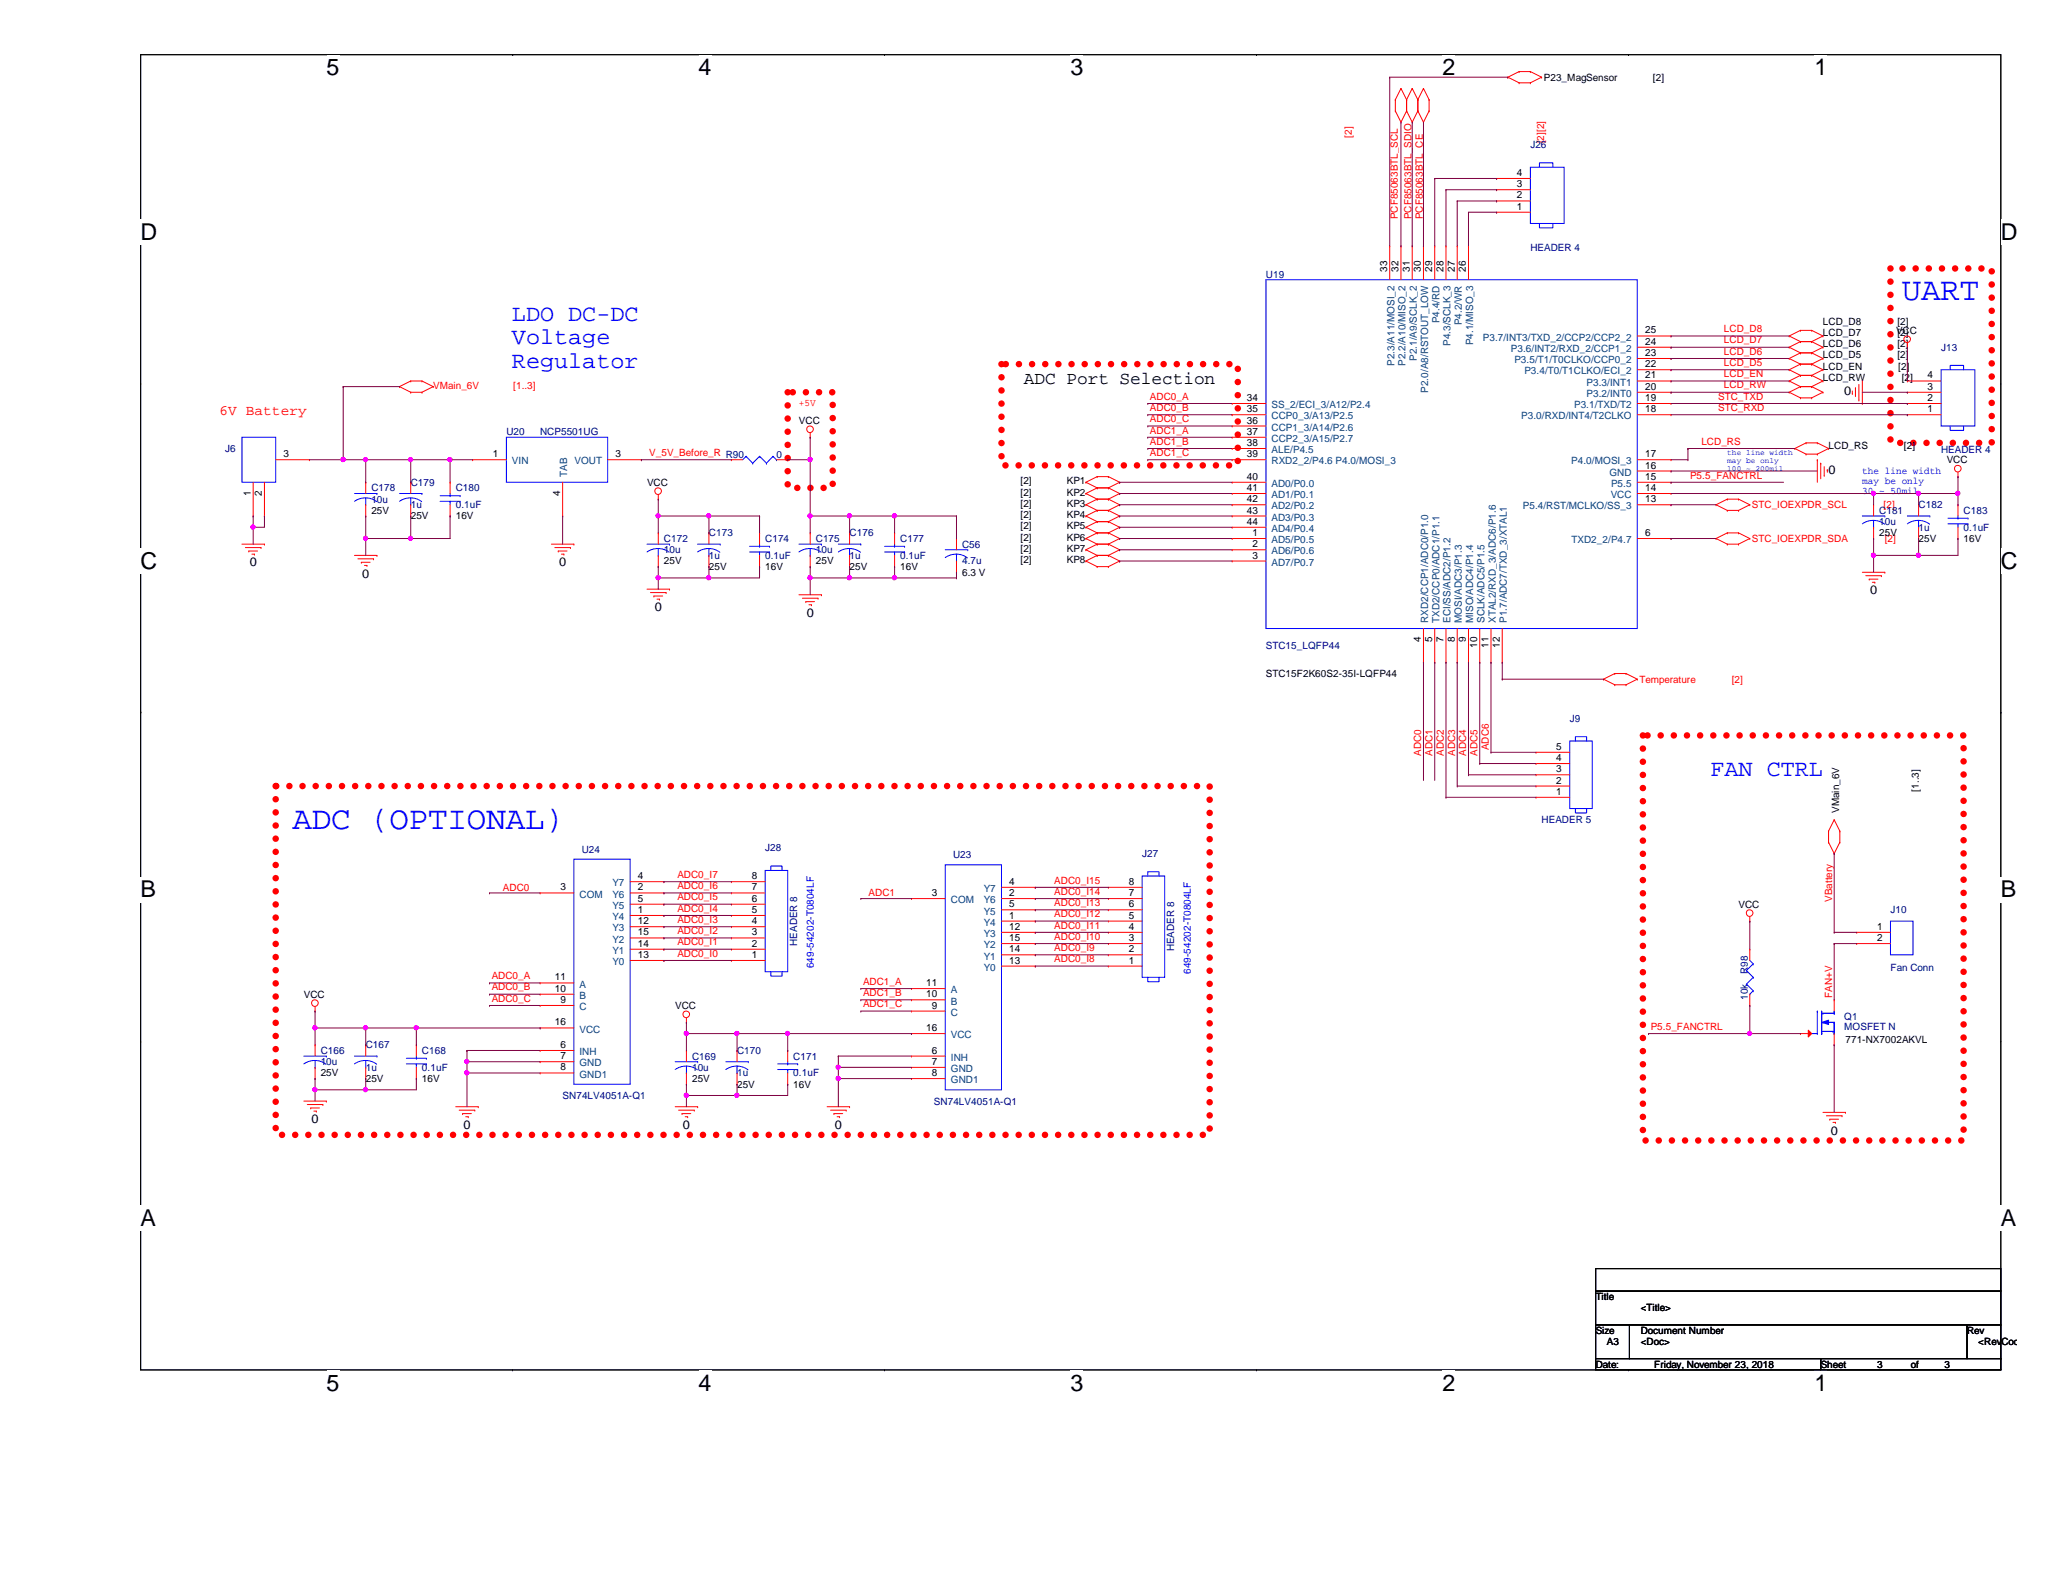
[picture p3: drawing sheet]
<svg xmlns="http://www.w3.org/2000/svg" width="279mm" height="216mm" viewBox="0 0 279 216" stroke-linecap="round" stroke-linejoin="round" font-family="sans-serif">
<defs><g id="words">
<g font-size="4.4" fill="#00f">
<text x="257.6" y="40.6">UART</text>
<text x="39.6" y="112.2">ADC (OPTIONAL)</text>
</g>
<g font-size="3.2" fill="#00f">
<text x="69.3" y="43.4">LDO DC-DC</text>
<text x="69.3" y="46.6">Voltage</text>
<text x="69.3" y="49.8">Regulator</text>
<text x="231.6" y="105.2">FAN CTRL</text>
</g>
<g font-size="3.1">
<text x="44.2" y="10.2">5</text>
<text x="94.6" y="10.2">4</text>
<text x="145" y="10.2">3</text>
<text x="195.4" y="10.2">2</text>
<text x="245.7" y="10.2">1</text>
<text x="19" y="32.5">D</text>
<text x="271" y="32.5">D</text>
<text x="19" y="77">C</text>
<text x="271" y="77">C</text>
<text x="19" y="121.5">B</text>
<text x="271" y="121.5">B</text>
<text x="19" y="166.1">A</text>
<text x="271" y="166.1">A</text>
<text x="44.2" y="188.3">5</text>
<text x="94.6" y="188.3">4</text>
<text x="145" y="188.3">3</text>
<text x="195.4" y="188.3">2</text>
<text x="245.7" y="188.3">1</text>
</g>
<text font-size="2.4" x="138.7" y="52">ADC Port Selection</text>
<text font-size="1.9" fill="#f00" x="29.7" y="56.2">6V Battery</text>
<g font-size="1.7">
<text x="249.8" y="53.6">0</text>
<text x="247.6" y="64.2">0</text>
<text x="33.8" y="76.7">0</text>
<text x="75.7" y="76.7">0</text>
<text x="49.1" y="78.2">0</text>
<text x="88.7" y="82.8">0</text>
<text x="109.3" y="83.6">0</text>
<text x="253.3" y="80.5">0</text>
<text x="42.2" y="152.1">0</text>
<text x="62.8" y="152.9">0</text>
<text x="92.5" y="152.9">0</text>
<text x="113.1" y="152.9">0</text>
<text x="247.9" y="153.7">0</text>
</g>
<g font-size="1.4">
<text x="209.1" y="10.9">P23_MagSensor</text>
<text x="223.9" y="10.9">[2]</text>
<text x="205.4" y="23.8">4</text>
<text x="205.4" y="28.4">1</text>
<text x="205.4" y="26.9">2</text>
<text x="205.4" y="25.4">3</text>
<text x="187.9" y="36.8" transform="rotate(-90 187.9 36.8)">33</text>
<text x="189.4" y="36.8" transform="rotate(-90 189.4 36.8)">32</text>
<text x="190.9" y="36.8" transform="rotate(-90 190.9 36.8)">31</text>
<text x="192.4" y="36.8" transform="rotate(-90 192.4 36.8)">30</text>
<text x="194" y="36.8" transform="rotate(-90 194 36.8)">29</text>
<text x="195.5" y="36.8" transform="rotate(-90 195.5 36.8)">28</text>
<text x="197" y="36.8" transform="rotate(-90 197 36.8)">27</text>
<text x="198.5" y="36.8" transform="rotate(-90 198.5 36.8)">26</text>
<text x="222.8" y="46.7">24</text>
<text x="222.8" y="45.2">25</text>
<text x="246.9" y="47">LCD_D6</text>
<text x="246.9" y="45.5">LCD_D7</text>
<text x="246.9" y="44">LCD_D8</text>
<text x="256.8" y="45.2">VCC</text>
<text x="257" y="47">[2]</text>
<text x="257" y="45.5">[2]</text>
<text x="257" y="44">[2]</text>
<text x="222.8" y="52.8">20</text>
<text x="222.8" y="51.3">21</text>
<text x="222.8" y="49.7">22</text>
<text x="222.8" y="48.2">23</text>
<text x="246.9" y="48.6">LCD_D5</text>
<text x="246.9" y="50.1">LCD_EN</text>
<text x="246.9" y="51.6">LCD_RW</text>
<text x="257" y="48.6">[2]</text>
<text x="257.1" y="50.1">[2]</text>
<text x="257.6" y="51.6">[2]</text>
<text x="261.1" y="52.8">3</text>
<text x="261.1" y="51.3">4</text>
<text x="108.2" y="57.4">VCC</text>
<text x="168.9" y="54.3">34</text>
<text x="168.9" y="55.8">35</text>
<text x="168.9" y="57.4">36</text>
<text x="168.9" y="58.9">37</text>
<text x="222.8" y="55.8">18</text>
<text x="222.8" y="54.3">19</text>
<text x="261.1" y="55.8">1</text>
<text x="261.1" y="54.3">2</text>
<text x="38.4" y="61.9">3</text>
<text x="66.8" y="61.9">1</text>
<text x="83.4" y="61.9">3</text>
<text x="87.6" y="65.8">VCC</text>
<text x="138.2" y="65.6">[2]</text>
<text x="144.5" y="65.6">KP1</text>
<text x="168.9" y="60.4">38</text>
<text x="168.9" y="61.9">39</text>
<text x="168.9" y="65">40</text>
<text x="222.8" y="65">15</text>
<text x="222.8" y="63.5">16</text>
<text x="222.8" y="61.9">17</text>
<text x="247.6" y="60.7">LCD_RS</text>
<text x="257.9" y="60.7">[2]</text>
<text x="263.7" y="62.7">VCC</text>
<text x="34" y="67.1" transform="rotate(-90 34 67.1)">1</text>
<text x="35.5" y="67.1" transform="rotate(-90 35.5 67.1)">2</text>
<text x="50.3" y="69.6">25V</text>
<text x="55.6" y="70.4">25V</text>
<text x="61.7" y="70.4">16V</text>
<text x="75.9" y="67.1" transform="rotate(-90 75.9 67.1)">4</text>
<text x="138.2" y="71.7">[2]</text>
<text x="138.2" y="70.2">[2]</text>
<text x="138.2" y="68.7">[2]</text>
<text x="138.2" y="67.1">[2]</text>
<text x="144.5" y="71.7">KP5</text>
<text x="144.5" y="70.2">KP4</text>
<text x="144.5" y="68.7">KP3</text>
<text x="144.5" y="67.1">KP2</text>
<text x="168.9" y="66.5">41</text>
<text x="168.9" y="68">42</text>
<text x="168.9" y="69.6">43</text>
<text x="168.9" y="71.1">44</text>
<text x="222.8" y="68">13</text>
<text x="222.8" y="66.5">14</text>
<text x="89.9" y="76.5">25V</text>
<text x="96" y="77.2">25V</text>
<text x="103.6" y="77.2">16V</text>
<text x="110.5" y="76.5">25V</text>
<text x="115.1" y="77.2">25V</text>
<text x="121.9" y="77.2">16V</text>
<text x="130.3" y="78">6.3 V</text>
<text x="138.2" y="76.3">[2]</text>
<text x="138.2" y="74.8">[2]</text>
<text x="138.2" y="73.2">[2]</text>
<text x="144.5" y="76.3">KP8</text>
<text x="144.5" y="74.8">KP7</text>
<text x="144.5" y="73.2">KP6</text>
<text x="169.6" y="72.6">1</text>
<text x="169.6" y="74.1">2</text>
<text x="169.6" y="75.6">3</text>
<text x="222.8" y="72.6">6</text>
<text x="254.5" y="72.6">25V</text>
<text x="259.8" y="73.4">25V</text>
<text x="265.9" y="73.4">16V</text>
<text x="192.4" y="87" transform="rotate(-90 192.4 87)">4</text>
<text x="194" y="87" transform="rotate(-90 194 87)">5</text>
<text x="195.5" y="87" transform="rotate(-90 195.5 87)">7</text>
<text x="197" y="87" transform="rotate(-90 197 87)">8</text>
<text x="198.5" y="87" transform="rotate(-90 198.5 87)">9</text>
<text x="200.1" y="87.7" transform="rotate(-90 200.1 87.7)">10</text>
<text x="201.6" y="87.7" transform="rotate(-90 201.6 87.7)">11</text>
<text x="203.1" y="87.7" transform="rotate(-90 203.1 87.7)">12</text>
<text x="171.4" y="91.7">STC15F2K60S2-35I-LQFP44</text>
<text x="210.8" y="101.6">5</text>
<text x="210.8" y="107.7">1</text>
<text x="210.8" y="106.1">2</text>
<text x="210.8" y="104.6">3</text>
<text x="210.8" y="103.1">4</text>
<text x="259.9" y="107.2" transform="rotate(-90 259.9 107.2)">[1..3]</text>
<text x="249.1" y="110.1" transform="rotate(-90 249.1 110.1)">VMain_6V</text>
<text x="86.4" y="119.1">4</text>
<text x="101.8" y="119.1">8</text>
<text x="136.7" y="119.8">4</text>
<text x="152.9" y="119.8">8</text>
<text x="75.9" y="120.6">3</text>
<text x="86.4" y="123.7">1</text>
<text x="86.4" y="120.6">2</text>
<text x="86.4" y="122.1">5</text>
<text x="86.4" y="125.2">12</text>
<text x="101.8" y="125.2">4</text>
<text x="101.8" y="123.7">5</text>
<text x="101.8" y="122.1">6</text>
<text x="101.8" y="120.6">7</text>
<text x="126.2" y="121.4">3</text>
<text x="136.7" y="124.4">1</text>
<text x="136.7" y="121.4">2</text>
<text x="136.7" y="122.9">5</text>
<text x="136.7" y="125.9">12</text>
<text x="152.9" y="125.9">4</text>
<text x="152.9" y="124.4">5</text>
<text x="152.9" y="122.9">6</text>
<text x="152.9" y="121.4">7</text>
<text x="235.5" y="122.9">VCC</text>
<text x="254.2" y="125.9">1</text>
<text x="86.4" y="129.8">13</text>
<text x="86.4" y="128.2">14</text>
<text x="86.4" y="126.7">15</text>
<text x="101.8" y="129.8">1</text>
<text x="101.8" y="128.2">2</text>
<text x="101.8" y="126.7">3</text>
<text x="136.7" y="130.5">13</text>
<text x="136.7" y="129">14</text>
<text x="136.7" y="127.5">15</text>
<text x="152.9" y="130.5">1</text>
<text x="152.9" y="129">2</text>
<text x="152.9" y="127.5">3</text>
<text x="254.2" y="127.5">2</text>
<text x="41.1" y="135.1">VCC</text>
<text x="75.1" y="134.3">10</text>
<text x="75.1" y="132.8">11</text>
<text x="75.9" y="135.8">9</text>
<text x="91.4" y="136.7">VCC</text>
<text x="125.4" y="135.1">10</text>
<text x="125.4" y="133.6">11</text>
<text x="126.2" y="136.6">9</text>
<text x="75.1" y="138.9">16</text>
<text x="75.9" y="141.9">6</text>
<text x="75.9" y="143.5">7</text>
<text x="125.4" y="139.7">16</text>
<text x="126.2" y="142.7">6</text>
<text x="249.9" y="141.2">771-NX7002AKVL</text>
<text x="43.4" y="145.8">25V</text>
<text x="49.5" y="146.6">25V</text>
<text x="57.1" y="146.6">16V</text>
<text x="75.9" y="145">8</text>
<text x="93.7" y="146.6">25V</text>
<text x="99.8" y="147.3">25V</text>
<text x="107.4" y="147.3">16V</text>
<text x="126.2" y="144.2">7</text>
<text x="126.2" y="145.8">8</text>
<text x="216.1" y="176.1">Title</text>
<text x="222.2" y="177.6">&lt;Title&gt;</text>
<text x="216.1" y="180.7">Size</text>
<text x="216.1" y="185.3">Date:</text>
<text x="217.6" y="182.2">A3</text>
<text x="222.2" y="182.2">&lt;Doc&gt;</text>
<text x="222.2" y="180.7">Document Number</text>
<text x="224" y="185.3">Friday, November 23, 2018</text>
<text x="246.6" y="185.3">Sheet</text>
<text x="254.2" y="185.3">3</text>
<text x="258.8" y="185.3">of</text>
<text x="263.4" y="185.3">3</text>
<text x="266.4" y="180.7">Rev</text>
<text x="267.9" y="182.2">&lt;RevCod</text>
</g>
<g font-size="1.4" fill="#f00">
<text x="183.1" y="18.7" transform="rotate(-90 183.1 18.7)">[2]</text>
<text x="209.1" y="19.4" transform="rotate(-90 209.1 19.4)">[2][2]</text>
<text x="189.3" y="29.7" transform="rotate(-90 189.3 29.7)">PCF85063BTL_SCL</text>
<text x="191.2" y="29.7" transform="rotate(-90 191.2 29.7)">PCF85063BTL_SDIO</text>
<text x="192.7" y="29.7" transform="rotate(-90 192.7 29.7)">PCF85063BTL_CE</text>
<text x="233.5" y="46.5">LCD_D7</text>
<text x="233.5" y="45">LCD_D8</text>
<text x="58.7" y="52.7">VMain_6V</text>
<text x="69.5" y="52.7">[1..3]</text>
<text x="233.5" y="52.6">LCD_RW</text>
<text x="233.5" y="51.1">LCD_EN</text>
<text x="233.5" y="49.6">LCD_D5</text>
<text x="233.5" y="48">LCD_D6</text>
<text x="108.2" y="55">+5V</text>
<text x="155.7" y="54.1">ADC0_A</text>
<text x="155.7" y="55.7">ADC0_B</text>
<text x="155.7" y="57.2">ADC0_C</text>
<text x="155.7" y="58.7">ADC1_A</text>
<text x="232.7" y="54.1">STC_TXD</text>
<text x="232.7" y="55.7">STC_RXD</text>
<text x="87.9" y="61.8">V_5V_Before_R R90</text>
<text x="155.7" y="60.2">ADC1_B</text>
<text x="155.7" y="61.8">ADC1_C</text>
<text x="228.9" y="64.8">P5.5_FANCTRL</text>
<text x="230.4" y="60.2">LCD_RS</text>
<text x="237.3" y="68.8">STC_IOEXPDR_SCL</text>
<text x="255.1" y="68.8">[2]</text>
<text x="237.3" y="73.4">STC_IOEXPDR_SDA</text>
<text x="255.3" y="73.4">[2]</text>
<text x="222" y="92.5">Temperature</text>
<text x="234.5" y="92.5">[2]</text>
<text x="201.6" y="101.6" transform="rotate(-90 201.6 101.6)">ADC6</text>
<text x="192.5" y="102.4" transform="rotate(-90 192.5 102.4)">ADC0</text>
<text x="194" y="102.4" transform="rotate(-90 194 102.4)">ADC1</text>
<text x="195.5" y="102.4" transform="rotate(-90 195.5 102.4)">ADC2</text>
<text x="197.1" y="102.4" transform="rotate(-90 197.1 102.4)">ADC3</text>
<text x="198.6" y="102.4" transform="rotate(-90 198.6 102.4)">ADC4</text>
<text x="200.1" y="102.4" transform="rotate(-90 200.1 102.4)">ADC5</text>
<text x="91.7" y="118.9">ADC0_I7</text>
<text x="142.8" y="119.7">ADC0_I15</text>
<text x="68.1" y="120.6">ADC0</text>
<text x="91.7" y="120.4">ADC0_I6</text>
<text x="91.7" y="122">ADC0_I5</text>
<text x="91.7" y="123.5">ADC0_I4</text>
<text x="91.7" y="125">ADC0_I3</text>
<text x="117.6" y="121.4">ADC1</text>
<text x="142.8" y="121.2">ADC0_I14</text>
<text x="142.8" y="122.7">ADC0_I13</text>
<text x="142.8" y="124.2">ADC0_I12</text>
<text x="142.8" y="125.8">ADC0_I11</text>
<text x="248.1" y="122.2" transform="rotate(-90 248.1 122.2)">VBattery</text>
<text x="91.7" y="126.5">ADC0_I2</text>
<text x="91.7" y="128.1">ADC0_I1</text>
<text x="91.7" y="129.6">ADC0_I0</text>
<text x="142.8" y="127.3">ADC0_I10</text>
<text x="142.8" y="128.8">ADC0_I9</text>
<text x="142.8" y="130.3">ADC0_I8</text>
<text x="66.6" y="132.6">ADC0_A</text>
<text x="66.6" y="134.2">ADC0_B</text>
<text x="66.6" y="135.7">ADC0_C</text>
<text x="116.9" y="133.4">ADC1_A</text>
<text x="116.9" y="134.9">ADC1_B</text>
<text x="116.9" y="136.4">ADC1_C</text>
<text x="248.1" y="135.1" transform="rotate(-90 248.1 135.1)">FAN+V</text>
<text x="223.6" y="139.5">P5.5_FANCTRL</text>
</g>
<g font-size="1.4" fill="#000080">
<text x="207.3" y="20.1">J26</text>
<text x="207.3" y="34">HEADER 4</text>
<text x="171.4" y="37.6">U19</text>
<text x="262.9" y="47.5">J13</text>
<text x="68.6" y="58.9">U20</text>
<text x="73.2" y="58.9">NCP5501UG</text>
<text x="30.5" y="61.2">J6</text>
<text x="55.6" y="65.8">C179</text>
<text x="105.2" y="62">0</text>
<text x="262.9" y="61.4">HEADER 4</text>
<text x="50.3" y="66.5">C178</text>
<text x="50.3" y="68.1">10u</text>
<text x="55.6" y="68.8">1u</text>
<text x="61.7" y="66.5">C180</text>
<text x="61.7" y="68.8">0.1uF</text>
<text x="254.5" y="69.6">C181</text>
<text x="254.5" y="71.1">10u</text>
<text x="259.8" y="68.8">C182</text>
<text x="259.8" y="71.9">1u</text>
<text x="265.9" y="69.6">C183</text>
<text x="265.9" y="71.9">0.1uF</text>
<text x="89.9" y="73.4">C172</text>
<text x="89.9" y="74.9">10u</text>
<text x="96" y="72.6">C173</text>
<text x="96" y="75.7">1u</text>
<text x="103.6" y="73.4">C174</text>
<text x="103.6" y="75.7">0.1uF</text>
<text x="110.5" y="73.4">C175</text>
<text x="110.5" y="74.9">10u</text>
<text x="115.1" y="72.6">C176</text>
<text x="115.1" y="75.7">1u</text>
<text x="121.9" y="73.4">C177</text>
<text x="121.9" y="75.7">0.1uF</text>
<text x="130.3" y="74.2">C56</text>
<text x="130.3" y="76.5">4.7u</text>
<text x="171.4" y="87.9">STC15_LQFP44</text>
<text x="212.6" y="97.8">J9</text>
<text x="208.8" y="111.5">HEADER 5</text>
<text x="78.8" y="115.5">U24</text>
<text x="103.6" y="115.3">J28</text>
<text x="129.1" y="116.2">U23</text>
<text x="154.7" y="116.1">J27</text>
<text x="256" y="123.7">J10</text>
<text x="107.9" y="128.1" transform="rotate(-90 107.9 128.1)">HEADER 8</text>
<text x="159" y="128.9" transform="rotate(-90 159 128.9)">HEADER 8</text>
<text x="236.7" y="131.9" transform="rotate(-90 236.7 131.9)">R98</text>
<text x="256" y="131.5">Fan Conn</text>
<text x="236.7" y="135.4" transform="rotate(-90 236.7 135.4)">10k</text>
<text x="43.4" y="142.7">C166</text>
<text x="49.5" y="142">C167</text>
<text x="57.1" y="142.7">C168</text>
<text x="93.7" y="143.5">C169</text>
<text x="99.8" y="142.7">C170</text>
<text x="107.4" y="143.5">C171</text>
<text x="249.8" y="138.2">Q1</text>
<text x="249.8" y="139.5">MOSFET N</text>
<text x="43.4" y="144.3">10u</text>
<text x="49.5" y="145">1u</text>
<text x="57.1" y="145">0.1uF</text>
<text x="76.2" y="148.8">SN74LV4051A-Q1</text>
<text x="93.7" y="145">10u</text>
<text x="99.8" y="145.8">1u</text>
<text x="107.4" y="145.8">0.1uF</text>
<text x="126.5" y="149.6">SN74LV4051A-Q1</text>
</g>
<g font-size="1.4" fill="#004080">
<text x="194.9" y="43.8" transform="rotate(-90 194.9 43.8)">P4.4/RD</text>
<text x="196.5" y="46.9" transform="rotate(-90 196.5 46.9)">P4.3/SCLK_3</text>
<text x="198" y="44.1" transform="rotate(-90 198 44.1)">P4.2/WR</text>
<text x="199.5" y="46.8" transform="rotate(-90 199.5 46.8)">P4.1/MISO_3</text>
<text x="200.8" y="46.1">P3.7/INT3/TXD_2/CCP2/CCP2_2</text>
<text x="204.6" y="47.7">P3.6/INT2/RXD_2/CCP1_2</text>
<text x="188.8" y="49.6" transform="rotate(-90 188.8 49.6)">P2.3/A11/MOSI_2</text>
<text x="190.4" y="49.6" transform="rotate(-90 190.4 49.6)">P2.2/A10/MISO_2</text>
<text x="191.9" y="48.9" transform="rotate(-90 191.9 48.9)">P2.1/A9/SCLK_2</text>
<text x="193.4" y="53.2" transform="rotate(-90 193.4 53.2)">P2.0/A8/RSTOUT_LOW</text>
<text x="205.1" y="49.2">P3.5/T1/T0CLKO/CCP0_2</text>
<text x="206.5" y="50.7">P3.4/T0/T1CLKO/ECI_2</text>
<text x="214.9" y="53.8">P3.2/INT0</text>
<text x="214.9" y="52.2">P3.3/INT1</text>
<text x="172.2" y="55.3">SS_2/ECI_3/A12/P2.4</text>
<text x="172.2" y="56.8">CCP0_3/A13/P2.5</text>
<text x="172.2" y="58.3">CCP1_3/A14/P2.6</text>
<text x="172.2" y="59.9">CCP2_3/A15/P2.7</text>
<text x="206" y="56.8">P3.0/RXD/INT4/T2CLKO</text>
<text x="213.2" y="55.3">P3.1/TXD/T2</text>
<text x="69.3" y="62.9">VIN</text>
<text x="76.8" y="64.6" transform="rotate(-90 76.8 64.6)">TAB</text>
<text x="77.8" y="62.9">VOUT</text>
<text x="172.2" y="61.4">ALE/P4.5</text>
<text x="172.2" y="62.9">RXD2_2/P4.6 P4.0/MOSI_3</text>
<text x="172.2" y="66">AD0/P0.0</text>
<text x="212.8" y="62.9">P4.0/MOSI_3</text>
<text x="218" y="64.4">GND</text>
<text x="218.2" y="66">P5.5</text>
<text x="172.2" y="67.5">AD1/P0.1</text>
<text x="172.2" y="69">AD2/P0.2</text>
<text x="172.2" y="70.5">AD3/P0.3</text>
<text x="206.2" y="69">P5.4/RST/MCLKO/SS_3</text>
<text x="218.1" y="67.5">VCC</text>
<text x="172.2" y="72.1">AD4/P0.4</text>
<text x="172.2" y="73.6">AD5/P0.5</text>
<text x="172.2" y="75.1">AD6/P0.6</text>
<text x="172.2" y="76.6">AD7/P0.7</text>
<text x="212.9" y="73.6">TXD2_2/P4.7</text>
<text x="193.4" y="84.4" transform="rotate(-90 193.4 84.4)">RXD2/CCP1/ADC0/P1.0</text>
<text x="194.9" y="84.4" transform="rotate(-90 194.9 84.4)">TXD2/CCP0/ADC1/P1.1</text>
<text x="196.5" y="84.4" transform="rotate(-90 196.5 84.4)">ECI/SS/ADC2/P1.2</text>
<text x="198" y="84.4" transform="rotate(-90 198 84.4)">MOSI/ADC3/P1.3</text>
<text x="199.5" y="84.4" transform="rotate(-90 199.5 84.4)">MISO/ADC4/P1.4</text>
<text x="201" y="84.4" transform="rotate(-90 201 84.4)">SCLK/ADC5/P1.5</text>
<text x="202.6" y="84.4" transform="rotate(-90 202.6 84.4)">XTAL2/RXD_3/ADC6/P1.6</text>
<text x="204.1" y="84.4" transform="rotate(-90 204.1 84.4)">P1.7/ADC7/TXD_3/XTAL1</text>
<text x="78.5" y="121.6">COM</text>
<text x="82.9" y="124.6">Y4</text>
<text x="82.9" y="121.6">Y6</text>
<text x="82.9" y="120.1">Y7</text>
<text x="82.9" y="123.1">Y5</text>
<text x="128.8" y="122.3">COM</text>
<text x="133.2" y="125.4">Y4</text>
<text x="133.2" y="122.3">Y6</text>
<text x="133.2" y="120.8">Y7</text>
<text x="133.2" y="123.9">Y5</text>
<text x="82.9" y="126.2">Y3</text>
<text x="82.9" y="130.7">Y0</text>
<text x="82.9" y="129.2">Y1</text>
<text x="82.9" y="127.7">Y2</text>
<text x="133.2" y="126.9">Y3</text>
<text x="133.2" y="131.5">Y0</text>
<text x="133.2" y="130">Y1</text>
<text x="133.2" y="128.4">Y2</text>
<text x="78.5" y="136.8">C</text>
<text x="78.5" y="135.3">B</text>
<text x="78.5" y="133.8">A</text>
<text x="128.8" y="137.6">C</text>
<text x="128.8" y="136.1">B</text>
<text x="128.8" y="134.5">A</text>
<text x="78.5" y="142.9">INH</text>
<text x="78.5" y="139.9">VCC</text>
<text x="128.8" y="143.7">INH</text>
<text x="128.8" y="140.6">VCC</text>
<text x="78.5" y="144.4">GND</text>
<text x="78.5" y="146">GND1</text>
<text x="128.8" y="145.2">GND</text>
<text x="128.8" y="146.7">GND1</text>
</g>
<g font-size="1.4" fill="#00f">
<text x="252.2" y="64.2">the line width</text>
<text x="252.2" y="65.5">may be only</text>
<text x="252.2" y="66.9">30 ~ 50mil</text>
<text x="110.2" y="131.1" transform="rotate(-90 110.2 131.1)">649-54202-T0804LF</text>
<text x="161.3" y="131.9" transform="rotate(-90 161.3 131.9)">649-54202-T0804LF</text>
</g>
<g font-size="1.1" fill="#00f">
<text x="233.9" y="61.7">the line width</text>
<text x="233.9" y="62.7">may be only</text>
<text x="233.9" y="63.8">100 ~ 200mil</text>
</g>
</g></defs>
<path d="M19.1 7.4h251.9v178.1h-251.9z" fill="none" stroke="#000" stroke-width=".14"/>
<g fill="#fff">
<path d="M44.2 7.4h1.8v3.5h-1.8z"/>
<path d="M44.2 185.5h1.8v3.5h-1.8z"/>
</g>
<path d="M69.4 7.4h.1M69.4 185.5h.1" fill="none" stroke="#000" stroke-width=".14"/>
<g fill="#fff">
<path d="M94.6 7.4h1.8v3.5h-1.8z"/>
<path d="M94.6 185.5h1.8v3.5h-1.8z"/>
</g>
<path d="M119.8 7.4h.1M119.8 185.5h.1" fill="none" stroke="#000" stroke-width=".14"/>
<g fill="#fff">
<path d="M145 7.4h1.7v3.5h-1.7z"/>
<path d="M145 185.5h1.7v3.5h-1.7z"/>
</g>
<path d="M170.2 7.4h.1M170.2 185.5h.1" fill="none" stroke="#000" stroke-width=".14"/>
<g fill="#fff">
<path d="M195.4 7.4h1.7v3.5h-1.7z"/>
<path d="M195.4 185.5h1.7v3.5h-1.7z"/>
</g>
<path d="M220.6 7.4h.1M220.6 185.5h.1" fill="none" stroke="#000" stroke-width=".14"/>
<g fill="#fff">
<path d="M245.7 7.4h1.8v3.5h-1.8z"/>
<path d="M245.7 185.5h1.8v3.5h-1.8z"/>
<path d="M19.1 29.7h2.2v3.4h-2.2z"/>
<path d="M271 29.7h2.1v3.4h-2.1z"/>
<path d="M19.1 74.2h2.2v3.5h-2.2z"/>
<path d="M271 74.2h2.1v3.5h-2.1z"/>
</g>
<path d="M19.1 51.9h.1M271 51.9h.1" fill="none" stroke="#000" stroke-width=".14"/>
<g fill="#fff">
<path d="M19.1 118.7h2v3.5h-2z"/>
<path d="M271 118.7h2.1v3.5h-2.1z"/>
</g>
<path d="M19.1 96.5h.1M271 96.5h.1" fill="none" stroke="#000" stroke-width=".14"/>
<g fill="#fff">
<path d="M19.1 163.3h2v3.5h-2z"/>
<path d="M271 163.3h2.1v3.5h-2.1z"/>
</g>
<path d="M19.1 141h.1M271 141h.1M216.1 171.8h54.9v3.1h-54.9zM216.1 174.9h54.9v4.6h-54.9zM216.1 179.5h4.6v4.5h-4.6zM220.7 179.5h45.7v4.5h-45.7zM266.4 179.5h4.6v4.5h-4.6zM216.1 184h30.5v1.5h-30.5zM246.6 184h24.4v1.5h-24.4z" fill="none" stroke="#000" stroke-width=".14"/>
<path d="M256 36.4h13.7v23.6h-13.7zM106.7 53.1h6.1v13h-6.1zM135.6 49.3h32v13.7h-32zM222.5 99.6h43.4v54.9h-43.4zM37.3 106.5h126.5v47.2h-126.5z" fill="none" stroke="#f00" stroke-width=".89" stroke-dasharray="0 1.8"/>
<g fill="none" stroke="#f00" stroke-width=".14">
<path d="M189 15h.1M189 13.5h.1M189 15l.7 1.6M189 13.5v1.5M189.7 12h.1M189.7 16.6h.1M189.7 12l-.7 1.5M189.7 12l.8 1.5M190.5 13.5h.1M190.5 15h.1M190.5 13.5v1.5M190.5 15l-.8 1.6"/>
<path d="M190.5 15l.8 1.6M191.3 12h.1M191.3 16.6h.1M191.3 12l-.8 1.5M191.3 12l.7 1.5M192 15h.1M192 13.5h.1M192 15l.8 1.6M192 13.5v1.5M192 15l-.7 1.6M192.8 12h.1M192.8 16.6h.1"/>
<path d="M192.8 12l-.8 1.5M192.8 12l.7 1.5M193.5 13.5h.1M193.5 15h.1M193.5 13.5v1.5M193.5 15l-.7 1.6M204.2 10.5h.1M204.2 10.5l1.5 .7M205.7 9.7h.1M205.7 11.2h.1M205.7 9.7l-1.5 .8M205.7 9.7h1.6"/>
<path d="M205.7 11.2h1.6M207.3 9.7h.1M207.3 11.2h.1M207.3 9.7l1.5 .8M208.8 10.5h.1M208.8 10.5l-1.5 .7M202.7 28.7h.1M202.7 27.2h.1M202.7 25.7h.1M202.7 24.2h.1M202.7 28.7h4.6M202.7 27.2h4.6"/>
<path d="M202.7 25.7h4.6M202.7 24.2h4.6M54.1 52.4h.1M54.1 52.4l1.5 .7M55.6 51.6h.1M55.6 53.1h.1M55.6 51.6l-1.5 .8M55.6 51.6h1.6M55.6 53.1h1.6M57.2 51.6h.1M57.2 53.1h.1M57.2 51.6l1.5 .8"/>
<path d="M58.7 52.4h.1M58.7 52.4l-1.5 .7M109.7 59.2h.1M109.7 58.6v.6M242.3 50.1h.1M242.3 48.6h.1M242.3 47h.1M242.3 45.5h.1M242.3 51.6h.1M242.3 53.1h.1M242.3 50.1l1.5 .7M242.3 48.6l1.5 .7"/>
<path d="M242.3 47l1.5 .8M242.3 45.5l1.5 .8M242.3 51.6l1.5 .8M242.3 53.1l1.5 .8M243.8 49.3h.1M243.8 50.8h.1M243.8 47.8h.1M243.8 46.3h.1M243.8 44.7h.1M243.8 52.4h.1M243.8 53.9h.1M243.8 49.3l-1.5 .8"/>
<path d="M243.8 49.3h1.6M243.8 50.8h1.6M243.8 47.8l-1.5 .8M243.8 47.8h1.6M243.8 46.3l-1.5 .7M243.8 46.3h1.6M243.8 44.7l-1.5 .8M243.8 44.7h1.6M243.8 50.8l-1.5 .8M243.8 52.4h1.6M243.8 52.4l-1.5 .7M243.8 53.9h1.6"/>
<path d="M244.6 60h.1M244.6 60l-1.5 .7M244.6 60h1.5M245.4 49.3h.1M245.4 50.8h.1M245.4 47.8h.1M245.4 46.3h.1M245.4 44.7h.1M245.4 52.4h.1M245.4 53.9h.1M245.4 49.3l1.5 .8M245.4 47.8l1.5 .8"/>
<path d="M245.4 46.3l1.5 .7M245.4 44.7l1.5 .8M245.4 50.8l1.5 .8M245.4 52.4l1.5 .7M246.1 60h.1M246.1 60l1.6 .7M246.9 50.1h.1M246.9 48.6h.1M246.9 47h.1M246.9 45.5h.1M246.9 51.6h.1M246.9 53.1h.1"/>
<path d="M246.9 50.1l-1.5 .7M246.9 48.6l-1.5 .7M246.9 47l-1.5 .8M246.9 45.5l-1.5 .8M246.9 51.6l-1.5 .8M246.9 53.1l-1.5 .8M250.9 53.3h.1M250.9 53v.3M251.3 52.5h.1M251.3 52.5v1.2M251.8 54.2h.1M251.8 52.1v2.1"/>
<path d="M252.2 54.7h.1M252.2 51.6v3.1M258.3 47h.1M258.3 46.4v.6M32.8 73.7h3M33.2 74.2h2.1M33.7 74.6h.1M33.7 74.6h1.2M34.1 75.1h.4M34.5 75.1h.1M35.3 74.2h.1M35.8 73.7h.1"/>
<path d="M48 75.2h3.1M48.5 75.7h2.1M48.9 76.2h.1M48.9 76.2h1.2M49.4 76.6h.3M49.5 65.3h.1M49.5 69.9h.1M49.5 65.3v1.5M49.5 68.4v1.5M49.7 76.6h.1M50.6 75.7h.1M51.1 75.2h.1"/>
<path d="M55.6 65.3h.1M55.6 69.9h.1M55.6 65.3v1.5M55.6 68.4v1.5M64 62.3h.1M64 62.3h4.6M74.7 73.7h3M75.1 74.2h2.2M75.6 74.6h.1M75.6 74.6h1.2M76 75.1h.4M76.2 69.9h.1"/>
<path d="M76.2 65.3v4.6M76.4 75.1h.1M77.3 74.2h.1M77.7 73.7h.1M82.3 62.3h4.6M86.9 62.3h.1M87.6 79.8h3.1M89.2 67.6h.1M89.2 67v.6M90.7 79.8h.1M115.1 72.2h.1M115.1 76.7h.1"/>
<path d="M115.1 72.2v1.5M115.1 75.2v1.5M147.1 76h.1M147.1 74.5h.1M147.1 72.9h.1M147.1 71.4h.1M147.1 69.9h.1M147.1 68.4h.1M147.1 66.8h.1M147.1 65.3h.1M147.1 76l1.5 .7M147.1 74.5l1.5 .7"/>
<path d="M147.1 72.9l1.5 .8M147.1 71.4l1.5 .8M147.1 69.9l1.5 .8M147.1 68.4l1.5 .7M147.1 66.8l1.5 .8M147.1 65.3l1.5 .8M148.6 76.7h.1M148.6 75.2h.1M148.6 73.7h.1M148.6 72.2h.1M148.6 70.7h.1M148.6 69.1h.1"/>
<path d="M148.6 67.6h.1M148.6 66.1h.1M148.6 64.6h.1M148.6 76.7h1.5M148.6 75.2l-1.5 .8M148.6 75.2h1.5M148.6 73.7l-1.5 .8M148.6 73.7h1.5M148.6 72.2l-1.5 .7M148.6 72.2h1.5M148.6 70.7l-1.5 .7M148.6 70.7h1.5"/>
<path d="M148.6 69.1l-1.5 .8M148.6 69.1h1.5M148.6 67.6l-1.5 .8M148.6 67.6h1.5M148.6 66.1l-1.5 .7M148.6 66.1h1.5M148.6 64.6l-1.5 .7M148.6 64.6h1.5M150.1 76.7h.1M150.1 75.2h.1M150.1 73.7h.1M150.1 72.2h.1"/>
<path d="M150.1 70.7h.1M150.1 69.1h.1M150.1 67.6h.1M150.1 66.1h.1M150.1 64.6h.1M150.1 75.2l1.5 .8M150.1 73.7l1.5 .8M150.1 72.2l1.5 .7M150.1 70.7l1.5 .7M150.1 69.1l1.5 .8M150.1 67.6l1.5 .8M150.1 66.1l1.5 .7"/>
<path d="M150.1 64.6l1.5 .7M151.6 76h.1M151.6 74.5h.1M151.6 72.9h.1M151.6 71.4h.1M151.6 69.9h.1M151.6 68.4h.1M151.6 66.8h.1M151.6 65.3h.1M151.6 76l-1.5 .7M151.6 74.5l-1.5 .7M151.6 72.9l-1.5 .8"/>
<path d="M151.6 71.4l-1.5 .8M151.6 69.9l-1.5 .8M151.6 68.4l-1.5 .7M151.6 66.8l-1.5 .8M151.6 65.3l-1.5 .8M232.4 68.4h.1M232.4 72.9h.1M232.4 68.4l1.5 .7M232.4 72.9l1.5 .8M233.9 67.6h.1M233.9 69.1h.1M233.9 72.2h.1"/>
<path d="M233.9 73.7h.1M233.9 73.7h1.6M233.9 72.2h1.6M233.9 69.1h1.6M233.9 67.6h1.6M233.9 67.6l-1.5 .8M233.9 72.2l-1.5 .7M235.5 67.6h.1M235.5 69.1h.1M235.5 72.2h.1M235.5 73.7h.1M235.5 67.6l1.5 .8"/>
<path d="M235.5 72.2l1.5 .7M237 68.4h.1M237 72.9h.1M237 68.4l-1.5 .7M237 72.9l-1.5 .8M243.1 60.7h.1M243.1 60.7l1.5 .8M244.6 61.5h.1M244.6 61.5h1.5M246.1 61.5h.1M246.1 62.3h.1M246.1 62.3v3"/>
<path d="M246.6 62.7h.1M246.6 62.7v2.2M247.1 64.4h.1M247.1 63.2v1.2M247.5 63.6h.1M247.5 63.6v.4M247.7 60.7h.1M247.7 60.7l-1.6 .8M252.2 77.5h3.1M252.7 78h2.1M253.2 78.4h.1M253.2 78.4h1.1"/>
<path d="M253.6 78.9h.3M253.7 68.4h.1M253.7 72.9h.1M253.7 68.4v1.5M253.7 71.4v1.5M253.9 78.9h.1M254.8 78h.1M255.3 77.5h.1M265.2 64.6h.1M265.2 64v.6M88.1 80.3h2.1M88.6 80.7h.1"/>
<path d="M88.6 80.7h1.1M89 81.2h.3M89.3 81.2h.1M90.2 80.3h.1M108.2 80.6h3.1M108.7 81h2.1M109.1 81.5h.1M109.1 81.5h1.2M109.6 81.9h.3M109.9 81.9h.1M110.8 81h.1M111.3 80.6h.1"/>
<path d="M217.2 92h.1M217.2 92l1.5 .8M218.7 91.2h.1M218.7 92.8h.1M218.7 91.2l-1.5 .8M218.7 91.2h1.5M218.7 92.8h1.5M220.2 91.2h.1M220.2 92.8h.1M220.2 91.2l1.5 .8M221.7 92h.1M221.7 92l-1.5 .8"/>
<path d="M208 108h.1M208 106.5h.1M208 104.9h.1M208 103.4h.1M208 101.9h.1M208 108h4.6M208 106.5h4.6M208 104.9h4.6M208 103.4h4.6M208 101.9h4.6M247.7 114.1h.1M247.7 112.6h.1"/>
<path d="M247.7 114.1l.7 1.5M247.7 112.6v1.5M248.4 111h.1M248.4 115.6h.1M248.4 111l-.7 1.6M248.4 111l.8 1.6M249.2 112.6h.1M249.2 114.1h.1M249.2 112.6v1.5M249.2 114.1l-.8 1.5M42.7 136.9h.1M42.7 136.4v.5"/>
<path d="M93 138.5h.1M93 137.9v.6M237 124.8h.1M237 124.2v.6M251.5 126.3h.1M251.5 127.8h.1M251.5 126.3h4.5M251.5 127.8h4.5M41.1 149.1h3.1M41.6 149.6h2.1M42.1 150.1h.1M42.1 150.1h1.2"/>
<path d="M42.5 150.5h.3M42.8 150.5h.1M43.7 149.6h.1M44.2 149.1h.1M56.4 141.5h.1M56.4 146.1h.1M56.4 141.5v1.5M56.4 144.6v1.5M61.7 149.9h3.1M62.2 150.4h2.1M62.7 150.8h.1M62.7 150.8h1.1"/>
<path d="M63.1 151.3h.3M63.4 151.3h.1M64.3 150.4h.1M64.8 149.9h.1M91.4 149.9h3.1M91.9 150.4h2.1M92.4 150.8h.1M92.4 150.8h1.2M92.8 151.3h.3M93.1 151.3h.1M94 150.4h.1M94.5 149.9h.1"/>
<path d="M112 149.9h3.1M112.5 150.4h2.1M112.9 150.8h.1M112.9 150.8h1.2M113.4 151.3h.3M113.7 151.3h.1M114.6 150.4h.1M115.1 149.9h.1M246.9 150.7h3M247.4 151.1h2.1M247.8 151.6h.1M247.8 151.6h1.2"/>
<path d="M248.2 152h.4M248.6 152h.1M249.5 151.1h.1M249.9 150.7h.1"/>
<circle cx="109.7" cy="58.1" r=".45"/>
<circle cx="258.3" cy="45.9" r=".45"/>
<circle cx="89.1" cy="66.5" r=".45"/>
<circle cx="265.1" cy="63.5" r=".45"/>
<circle cx="42.6" cy="135.9" r=".45"/>
<circle cx="92.9" cy="137.4" r=".45"/>
<circle cx="237" cy="123.7" r=".45"/>
</g>
<g fill="none" stroke="#00f" stroke-width=".14">
<path d="M207.3 22.6h4.5v7.7h-4.5zM208.5 22.6v-.5h1.8v.5M208.5 30.3v.6h1.8v-.6M68.6 59.2h13.7v6.1h-13.7zM48 66.8h3.1M49.5 68.4h.1M49.5 67.4a2.42 2.42 0 0 1 1.5 .5M49.5 67.4a2.57 2.57 0 0 0-1.5 .5M49.5 67.4v1M51.1 66.8h.1M54.1 66.8h3.1M55.6 68.4h.1"/>
<path d="M55.6 67.4a2.42 2.42 0 0 1 1.5 .5M55.6 67.4a2.57 2.57 0 0 0-1.5 .5M55.6 67.4v1M57.2 66.8h.1M113.5 73.7h3.1M115.1 75.2h.1M115.1 74.3a2.42 2.42 0 0 1 1.4 .5M115.1 74.3h-.1a2.57 2.57 0 0 0-1.5 .5M115.1 74.3v.9M116.6 73.7h.1M252.2 69.9h3.1M253.7 71.4h.1"/>
<path d="M253.7 70.5a2.42 2.42 0 0 1 1.5 .5M253.7 70.5a2.57 2.57 0 0 0-1.5 .5M253.7 70.5v.9M255.3 69.9h.1M212.6 100.4h3v9.1h-3zM213.4 109.5v.6h1.5v-.6M213.4 100.4v-.6h1.5v.6M245.4 140h.7M246.1 140h.1M246.1 136.9h.1M246.1 136.9v3.1M246.7 140h.1"/>
<path d="M246.7 137.2h.1M246.7 136.9v3.1M246.7 137.2h1.7M246.7 139.7h1.7M246.9 137.2h.1M247.5 138.5h.9M248.2 139.7h.1M248.4 137.2h.1M248.4 138.5h.1M248.4 140h.1M248.4 139.7h.1M248.4 136.9v.3"/>
<path d="M248.4 138.5v1.5M256 124.8h3.1v4.5h-3.1zM55 144.1h2.7M55 143.3h2.7M56.4 143.3h.1M56.4 144.1h.1M56.4 143v.3M56.4 144.1v.5M57.7 144.1h.1M57.7 143.3h.1"/>
</g>
<path d="M246.7 138.5l1-.3v.6z" fill="#00f"/>
<path d="M246.7 138.5l1-.3v.6z" fill="none" stroke="#00f" stroke-width=".14"/>
<path d="M244.9 139.5l.5 .5-.5 .5z" fill="#f00"/>
<g fill="none" stroke="#f00" stroke-width=".14">
<path d="M188.2 33.3h.1M188.2 33.3v4.6M189.7 33.3h.1M189.7 33.3v4.6M191.3 33.3h.1M191.3 33.3v4.6M192.8 33.3h.1M192.8 33.3v4.6M194.3 33.3h.1M194.3 33.3v4.6M195.8 33.3h.1M195.8 33.3v4.6"/>
<path d="M197.4 33.3h.1M197.4 33.3v4.6M198.9 33.3h.1M198.9 33.3v4.6M166.9 54.7h.1M166.9 56.2h.1M166.9 57.7h.1M166.9 59.2h.1M166.9 56.2h4.6M166.9 54.7h4.6M166.9 57.7h4.6M166.9 59.2h4.6"/>
<path d="M221.7 56.2h4.6M221.7 54.7h4.6M221.7 53.1h4.6M221.7 51.6h4.6M221.7 50.1h4.6M221.7 48.6h4.6M221.7 47h4.6M221.7 45.5h4.6M226.3 56.2h.1M226.3 54.7h.1M226.3 53.1h.1M226.3 51.6h.1"/>
<path d="M226.3 50.1h.1M226.3 48.6h.1M226.3 47h.1M226.3 45.5h.1M258.3 56.2h.1M258.3 54.7h.1M258.3 53.1h.1M258.3 51.6h.1M258.3 56.2h4.6M258.3 54.7h4.6M258.3 53.1h4.6M258.3 51.6h4.6"/>
<path d="M34.3 69.9h.1M34.3 65.3v4.6M35.8 69.9h.1M35.8 65.3v4.6M37.3 62.3h4.6M41.9 62.3h.1M61 65.3h.1M61 69.9h.1M61 65.3v1.5M61 68.4v1.5M89.2 72.2h.1M89.2 76.7h.1"/>
<path d="M89.2 72.2v1.5M89.2 75.2v1.5M96 72.2h.1M96 76.7h.1M96 72.2v1.5M96 75.2v1.5M99.1 62.3h.1M99.1 62.3h1.5M102.9 72.2h.1M102.9 76.7h.1M102.9 72.2v1.5M102.9 75.2v1.5"/>
<path d="M105.2 62.3h1.5M106.7 62.3h.1M109.7 72.2h.1M109.7 76.7h.1M109.7 72.2v1.5M109.7 75.2v1.5M121.2 72.2h.1M121.2 76.7h.1M121.2 72.2v1.5M121.2 75.2v1.5M129.5 72.9h.1M129.5 77.5h.1"/>
<path d="M129.5 72.9v1.6M129.5 76v1.5M166.9 60.7h.1M166.9 62.3h.1M166.9 65.3h.1M166.9 66.8h.1M166.9 68.4h.1M166.9 69.9h.1M166.9 71.4h.1M166.9 72.9h.1M166.9 74.5h.1M166.9 76h.1"/>
<path d="M166.9 62.3h4.6M166.9 68.4h4.6M166.9 66.8h4.6M166.9 65.3h4.6M166.9 60.7h4.6M166.9 69.9h4.6M166.9 71.4h4.6M166.9 72.9h4.6M166.9 74.5h4.6M166.9 76h4.6M221.7 62.3h4.6M221.7 68.4h4.6"/>
<path d="M221.7 66.8h4.6M221.7 65.3h4.6M221.7 63.8h4.6M221.7 72.9h4.6M226.3 68.4h.1M226.3 66.8h.1M226.3 65.3h.1M226.3 63.8h.1M226.3 62.3h.1M226.3 72.9h.1M259.8 68.4h.1M259.8 72.9h.1"/>
<path d="M259.8 68.4v1.5M259.8 71.4v1.5M265.2 68.4h.1M265.2 72.9h.1M265.2 68.4v1.5M265.2 71.4v1.5M192.8 89.7h.1M192.8 85.1v4.6M194.3 89.7h.1M194.3 85.1v4.6M195.8 89.7h.1M195.8 85.1v4.6"/>
<path d="M197.4 89.7h.1M197.4 85.1v4.6M198.9 89.7h.1M198.9 85.1v4.6M200.4 89.7h.1M200.4 85.1v4.6M201.9 89.7h.1M201.9 85.1v4.6M203.5 89.7h.1M203.5 85.1v4.6M85.3 119.4h4.6M89.9 119.4h.1"/>
<path d="M99.1 119.4h.1M99.1 119.4h4.5M73.2 120.9h.1M73.2 136.2h.1M73.2 134.7h.1M73.2 133.1h.1M73.2 139.2h.1M73.2 120.9h4.5M73.2 136.2h4.5M73.2 134.7h4.5M73.2 133.1h4.5M73.2 139.2h4.5"/>
<path d="M85.3 130.1h4.6M85.3 128.6h4.6M85.3 127h4.6M85.3 125.5h4.6M85.3 124h4.6M85.3 122.5h4.6M85.3 120.9h4.6M89.9 124h.1M89.9 120.9h.1M89.9 122.5h.1M89.9 125.5h.1M89.9 130.1h.1"/>
<path d="M89.9 128.6h.1M89.9 127h.1M99.1 130.1h.1M99.1 128.6h.1M99.1 127h.1M99.1 125.5h.1M99.1 124h.1M99.1 122.5h.1M99.1 120.9h.1M99.1 130.1h4.5M99.1 128.6h4.5M99.1 127h4.5"/>
<path d="M99.1 125.5h4.5M99.1 124h4.5M99.1 122.5h4.5M99.1 120.9h4.5M123.4 121.7h.1M123.4 136.9h.1M123.4 135.4h.1M123.4 133.9h.1M123.4 140h.1M123.4 140h4.6M123.4 121.7h4.6M123.4 136.9h4.6"/>
<path d="M123.4 135.4h4.6M123.4 133.9h4.6M135.6 124.8h4.6M135.6 121.7h4.6M135.6 120.2h4.6M135.6 123.2h4.6M135.6 126.3h4.6M135.6 130.9h4.6M135.6 129.3h4.6M135.6 127.8h4.6M140.2 124.8h.1M140.2 121.7h.1"/>
<path d="M140.2 120.2h.1M140.2 123.2h.1M140.2 126.3h.1M140.2 130.9h.1M140.2 129.3h.1M140.2 127.8h.1M150.1 130.9h.1M150.1 129.3h.1M150.1 127.8h.1M150.1 126.3h.1M150.1 124.8h.1M150.1 123.2h.1"/>
<path d="M150.1 121.7h.1M150.1 120.2h.1M150.1 124.8h4.6M150.1 121.7h4.6M150.1 120.2h4.6M150.1 123.2h4.6M150.1 126.3h4.6M150.1 130.9h4.6M150.1 129.3h4.6M150.1 127.8h4.6M237 128.6h.1M237 136.2h.1"/>
<path d="M237 128.6v1.5M237 134.7v1.5M243.8 140h.1M243.8 140h1.6M244.9 139.5l.5 .5-.5 .5zM248.4 135.4h.1M248.4 135.4v1.5M248.4 140v1.5M42.7 141.5h.1M42.7 146.1h.1M42.7 141.5v1.5M42.7 144.6v1.5"/>
<path d="M49.5 141.5h.1M49.5 146.1h.1M49.5 141.5v1.5M49.5 144.6v1.5M73.2 142.3h.1M73.2 143.8h.1M73.2 145.3h.1M73.2 142.3h4.5M73.2 143.8h4.5M73.2 145.3h4.5M93 142.3h.1M93 146.9h.1"/>
<path d="M93 142.3v1.5M93 145.3v1.6M99.8 142.3h.1M99.8 146.9h.1M99.8 142.3v1.5M99.8 145.3v1.6M106.7 142.3h.1M106.7 146.9h.1M106.7 142.3v1.5M106.7 145.3v1.6M123.4 143h.1M123.4 144.6h.1"/>
<path d="M123.4 146.1h.1M123.4 143h4.6M123.4 144.6h4.6M123.4 146.1h4.6M248.4 141.5h.1"/>
</g>
<g fill="none" stroke="#00f" stroke-width=".14">
<path d="M171.5 37.9h50.2v47.2h-50.2zM32.8 59.2h4.5v6.1h-4.5zM262.9 50.1h4.6v7.6h-4.6zM264.1 50.1v-.6h1.8v.6M264.1 57.7v.6h1.8v-.6M59.6 67.9h2.7M59.6 67.1h2.7M61 67.1h.1M61 67.9h.1M61 66.8v.3M61 67.9v.5M62.3 67.9h.1"/>
<path d="M62.3 67.1h.1M87.6 73.7h3.1M89.2 75.2h.1M89.2 74.3a2.42 2.42 0 0 1 1.4 .5M89.2 74.3h-.1a2.57 2.57 0 0 0-1.5 .5M89.2 74.3v.9M90.7 73.7h.1M94.5 73.7h3M96 75.2h.1M96 74.3a2.42 2.42 0 0 1 1.5 .5M96 74.3a2.57 2.57 0 0 0-1.5 .5M96 74.3v.9"/>
<path d="M97.5 73.7h.1M101 61.8h.1M101 61.8l-.4 .5M101 61.8l.9 .9M101.5 74.8h2.7M101.5 74h2.7M101.9 62.7h.1M102.9 61.8h.1M102.9 74h.1M102.9 74.8h.1M102.9 61.8l-1 .9M102.9 61.8l.9 .9"/>
<path d="M102.9 73.7v.3M102.9 74.8v.4M103.8 62.7h.1M104.2 74.8h.1M104.2 74h.1M104.7 61.8h.1M104.7 61.8l-.9 .9M104.7 61.8l.5 .5M105.2 62.3h.1M108.2 73.7h3.1M109.7 75.2h.1M109.7 74.3a2.42 2.42 0 0 1 1.5 .5"/>
<path d="M109.7 74.3a2.57 2.57 0 0 0-1.5 .5M109.7 74.3v.9M111.3 73.7h.1M119.8 74.8h2.7M119.8 74h2.7M121.2 74h.1M121.2 74.8h.1M121.2 73.7v.3M121.2 74.8v.4M122.5 74.8h.1M122.5 74h.1M128 74.5h3.1"/>
<path d="M129.5 76h.1M129.5 75.1a2.42 2.42 0 0 1 1.5 .5M129.5 75.1a2.57 2.57 0 0 0-1.5 .4M129.5 75.1v.9M131.1 74.5h.1M258.3 69.9h3.1M259.8 71.4h.1M259.8 70.5a2.42 2.42 0 0 1 1.5 .5M259.8 70.5a2.57 2.57 0 0 0-1.5 .5M259.8 70.5v.9M261.4 69.9h.1M263.8 71h2.7"/>
<path d="M263.8 70.2h2.7M265.2 70.2h.1M265.2 71h.1M265.2 69.9v.3M265.2 71v.4M266.5 71h.1M266.5 70.2h.1M77.7 116.4h7.6v30.5h-7.6zM103.6 117.9h3.1v13.7h-3.1zM104.4 117.9v-.6h1.5v.6M128 117.1h7.6v30.5h-7.6zM154.7 118.7h3v13.7h-3z"/>
<path d="M155.4 118.7v-.6h1.6v.6M104.4 131.6v.6h1.5v-.6M155.4 132.4v.6h1.6v-.6M236.5 131.4h.1M236.5 133.3h.1M236.5 131.4l.9 1M236.5 133.3l.9 .9M237 134.7h.1M237 130.1l.4 .5M237.4 130.6h.1M237.4 132.4h.1M237.4 134.2h.1"/>
<path d="M237.4 130.6l-.9 .8M237.4 132.4l-.9 .9M237.4 134.2l-.4 .5M41.1 143h3.1M42.7 144.6h.1M42.7 143.6a2.42 2.42 0 0 1 1.5 .5M42.7 143.6h-.1a2.57 2.57 0 0 0-1.5 .5M42.7 143.6v1M44.2 143h.1M48 143h3.1M49.5 144.6h.1M49.5 143.6a2.42 2.42 0 0 1 1.5 .5"/>
<path d="M49.5 143.6a2.57 2.57 0 0 0-1.5 .5M49.5 143.6v1M51.1 143h.1M91.4 143.8h3.1M93 145.3h.1M93 144.4a2.42 2.42 0 0 1 1.4 .5M93 144.4h-.1a2.57 2.57 0 0 0-1.5 .5M93 144.4v.9M94.5 143.8h.1M98.3 143.8h3M99.8 145.3h.1M99.8 144.4a2.42 2.42 0 0 1 1.5 .5"/>
<path d="M99.8 144.4a2.57 2.57 0 0 0-1.5 .5M99.8 144.4v.9M101.3 143.8h.1M105.3 144.9h2.7M105.3 144.1h2.7M106.7 144.1h.1M106.7 144.9h.1M106.7 143.8v.3M106.7 144.9v.4M108 144.9h.1M108 144.1h.1"/>
</g>
<path d="M226.3 63.8h.1M226.3 63.8h19.8M226.3 66.8h27.4M253.7 66.8h.1" fill="none" stroke="#800040" stroke-width=".14"/>
<circle cx="253.7" cy="66.8" r=".29" fill="#f0f"/>
<circle cx="253.7" cy="66.8" r=".29" fill="none" stroke="#f0f" stroke-width=".14"/>
<path d="M253.7 72.9h.1M253.7 72.9v2.3" fill="none" stroke="#800040" stroke-width=".14"/>
<circle cx="253.7" cy="75.2" r=".29" fill="#f0f"/>
<circle cx="253.7" cy="75.2" r=".29" fill="none" stroke="#f0f" stroke-width=".14"/>
<g fill="none" stroke="#800040" stroke-width=".14">
<path d="M188.2 10.5h16M189.7 16.6v16.7M191.3 16.6v16.7M192.8 16.6v16.7M204.2 10.5h.1M189.7 33.3h.1M191.3 33.3h.1M192.8 33.3h.1M46.5 52.4h.1M46.5 52.4h7.6M109.7 59.2h.1M109.7 59.2v3.1h-3"/>
<path d="M226.3 53.1h.1M226.3 51.6h.1M226.3 50.1h.1M226.3 48.6h.1M226.3 47h.1M226.3 45.5h.1M226.3 53.1h16M226.3 51.6h16M226.3 50.1h16M226.3 48.6h16M226.3 47h16M226.3 45.5h16"/>
<path d="M49.5 62.3h.1M49.5 62.3h6.1M76.2 69.9h.1M76.2 69.9v3.8M86.9 62.3h.1M86.9 62.3h12.2M106.7 62.3h.1M151.6 76h.1M151.6 74.5h.1M151.6 72.9h.1M151.6 71.4h.1M151.6 69.9h.1"/>
<path d="M151.6 68.4h.1M151.6 66.8h.1M151.6 65.3h.1M151.6 76h15.3M151.6 74.5h15.3M151.6 72.9h15.3M151.6 71.4h15.3M151.6 69.9h15.3M151.6 68.4h15.3M151.6 66.8h15.3M151.6 65.3h15.3M226.3 62.3h2.3"/>
<path d="M228.6 62.3h.1"/>
</g>
<circle cx="55.6" cy="62.2" r=".29" fill="#f0f"/>
<circle cx="55.6" cy="62.2" r=".29" fill="none" stroke="#f0f" stroke-width=".14"/>
<circle cx="49.5" cy="62.2" r=".29" fill="#f0f"/>
<circle cx="49.5" cy="62.2" r=".29" fill="none" stroke="#f0f" stroke-width=".14"/>
<path d="M55.6 65.3h.1M55.6 62.3h.1M55.6 62.3v3M55.6 62.3h5.4M61 62.3h.1M61 62.3v3" fill="none" stroke="#800040" stroke-width=".14"/>
<circle cx="60.9" cy="62.2" r=".29" fill="#f0f"/>
<circle cx="60.9" cy="62.2" r=".29" fill="none" stroke="#f0f" stroke-width=".14"/>
<path d="M49.5 69.9h.1M49.5 72.9h.1M49.5 69.9v3M55.6 69.9h.1M55.6 69.9v3h-6.1M61 62.3h.1M61 62.3h3" fill="none" stroke="#800040" stroke-width=".14"/>
<circle cx="55.6" cy="72.9" r=".29" fill="#f0f"/>
<circle cx="55.6" cy="72.9" r=".29" fill="none" stroke="#f0f" stroke-width=".14"/>
<circle cx="49.5" cy="72.9" r=".29" fill="#f0f"/>
<circle cx="49.5" cy="72.9" r=".29" fill="none" stroke="#f0f" stroke-width=".14"/>
<path d="M49.5 72.9h.1M49.5 72.9v2.3M55.6 72.9h.1M61 69.9h.1M61 69.9v3h-5.4M109.7 62.3h.1M109.7 62.3v7.6" fill="none" stroke="#800040" stroke-width=".14"/>
<circle cx="109.7" cy="62.2" r=".29" fill="#f0f"/>
<circle cx="109.7" cy="62.2" r=".29" fill="none" stroke="#f0f" stroke-width=".14"/>
<g fill="none" stroke="#800040" stroke-width=".14">
<path d="M109.7 69.9h.1M109.7 78.3h.1M109.7 76.7h.1M109.7 69.9h11.5M109.7 69.9v2.3M109.7 76.7v3.9M115.1 78.3h6.1M121.2 69.9h.1M121.2 78.3h.1M129.5 69.9h.1M129.5 77.5h.1M129.5 69.9v3"/>
<path d="M129.5 77.5v.8"/>
</g>
<circle cx="115" cy="69.9" r=".29" fill="#f0f"/>
<circle cx="115" cy="69.9" r=".29" fill="none" stroke="#f0f" stroke-width=".14"/>
<circle cx="109.7" cy="69.9" r=".29" fill="#f0f"/>
<circle cx="109.7" cy="69.9" r=".29" fill="none" stroke="#f0f" stroke-width=".14"/>
<path d="M109.7 78.3h.1M109.7 78.3h5.4" fill="none" stroke="#800040" stroke-width=".14"/>
<circle cx="115" cy="78.2" r=".29" fill="#f0f"/>
<circle cx="115" cy="78.2" r=".29" fill="none" stroke="#f0f" stroke-width=".14"/>
<circle cx="109.7" cy="78.2" r=".29" fill="#f0f"/>
<circle cx="109.7" cy="78.2" r=".29" fill="none" stroke="#f0f" stroke-width=".14"/>
<path d="M253.7 75.2h.1M253.7 75.2v2.3M259.8 72.9h.1M259.8 72.9v2.3h-6.1M265.2 72.9h.1M265.2 72.9v2.3" fill="none" stroke="#800040" stroke-width=".14"/>
<circle cx="259.8" cy="75.2" r=".29" fill="#f0f"/>
<circle cx="259.8" cy="75.2" r=".29" fill="none" stroke="#f0f" stroke-width=".14"/>
<path d="M253.7 66.8h.1M253.7 66.8v1.6M259.8 75.2h.1M259.8 66.8h.1M259.8 75.2h5.4M259.8 66.8v1.6M259.8 66.8h5.4v1.6M265.2 68.4h.1" fill="none" stroke="#800040" stroke-width=".14"/>
<circle cx="265.1" cy="66.8" r=".29" fill="#f0f"/>
<circle cx="265.1" cy="66.8" r=".29" fill="none" stroke="#f0f" stroke-width=".14"/>
<path d="M203.5 89.7h.1M203.5 92h.1M203.5 89.7v2.3M203.5 92h13.7M42.7 136.9h.1M42.7 136.9v2.3M63.2 145.3h.1M63.2 145.3v4.6M63.2 145.3h10" fill="none" stroke="#800040" stroke-width=".14"/>
<circle cx="63.2" cy="145.3" r=".29" fill="#f0f"/>
<circle cx="63.2" cy="145.3" r=".29" fill="none" stroke="#f0f" stroke-width=".14"/>
<path d="M63.2 143.8h.1M63.2 143.8h10" fill="none" stroke="#800040" stroke-width=".14"/>
<circle cx="63.2" cy="143.8" r=".29" fill="#f0f"/>
<circle cx="63.2" cy="143.8" r=".29" fill="none" stroke="#f0f" stroke-width=".14"/>
<path d="M42.7 139.2h6.8M49.5 139.2h.1M93 138.5h.1M93 138.5v1.5h6.8M99.8 140h.1M63.2 143.8h.1M63.2 142.3h.1M63.2 142.3v3M63.2 142.3h10M113.5 143h.1M113.5 143v1.6" fill="none" stroke="#800040" stroke-width=".14"/>
<circle cx="113.5" cy="144.5" r=".29" fill="#f0f"/>
<circle cx="113.5" cy="144.5" r=".29" fill="none" stroke="#f0f" stroke-width=".14"/>
<path d="M113.5 143h.1M113.5 144.6h.1M113.5 146.1h.1M113.5 143h9.9M113.5 144.6v5.3M113.5 144.6h9.9M113.5 146.1h9.9" fill="none" stroke="#800040" stroke-width=".14"/>
<circle cx="113.5" cy="146.1" r=".29" fill="#f0f"/>
<circle cx="113.5" cy="146.1" r=".29" fill="none" stroke="#f0f" stroke-width=".14"/>
<g fill="none" stroke="#800040" stroke-width=".14">
<path d="M155.4 54.7h.1M155.4 56.2h.1M155.4 57.7h.1M155.4 59.2h.1M155.4 54.7h11.5M155.4 56.2h11.5M155.4 57.7h11.5M155.4 59.2h11.5M155.4 60.7h.1M155.4 62.3h.1M155.4 60.7h11.5M155.4 62.3h11.5"/>
<path d="M192.8 89.7h.1M192.8 89.7v16M194.3 89.7h.1M194.3 89.7v16M195.8 89.7h.1M195.8 89.7v18.3M197.4 89.7h.1M197.4 89.7v16.8M198.9 89.7h.1M198.9 89.7v15.2M200.4 89.7h.1M200.4 89.7v13.7"/>
<path d="M201.9 89.7h.1M201.9 89.7v12.2M89.9 119.4h.1M89.9 119.4h9.2M195.8 108h.1M195.8 108h12.2M197.4 106.5h.1M197.4 106.5h10.6M198.9 104.9h.1M198.9 104.9h9.1M200.4 103.4h.1M200.4 103.4h7.6"/>
<path d="M201.9 101.9h.1M201.9 101.9h6.1M49.5 139.2h.1M49.5 139.2h6.9M49.5 139.2v2.3M66.3 133.1h.1M66.3 134.7h.1M66.3 136.2h.1M66.3 120.9h.1M66.3 133.1h6.9M66.3 134.7h6.9M66.3 136.2h6.9"/>
<path d="M66.3 120.9h6.9M89.9 120.9h.1M89.9 122.5h.1M89.9 124h.1M89.9 125.5h.1M89.9 127h.1M89.9 128.6h.1M89.9 130.1h.1M89.9 120.9h9.2M89.9 122.5h9.2M89.9 124h9.2M89.9 125.5h9.2"/>
<path d="M89.9 127h9.2M89.9 128.6h9.2M89.9 130.1h9.2M116.6 133.9h.1M116.6 135.4h.1M116.6 136.9h.1M116.6 121.7h.1M116.6 133.9h6.8M116.6 135.4h6.8M116.6 136.9h6.8M116.6 121.7h6.8M140.2 120.2h.1"/>
<path d="M140.2 121.7h.1M140.2 123.2h.1M140.2 124.8h.1M140.2 126.3h.1M140.2 127.8h.1M140.2 129.3h.1M140.2 130.9h.1M140.2 121.7h9.9M140.2 120.2h9.9M140.2 123.2h9.9M140.2 124.8h9.9M140.2 126.3h9.9"/>
<path d="M140.2 127.8h9.9M140.2 129.3h9.9M140.2 130.9h9.9M49.5 141.5h.1"/>
</g>
<circle cx="49.5" cy="139.2" r=".29" fill="#f0f"/>
<circle cx="49.5" cy="139.2" r=".29" fill="none" stroke="#f0f" stroke-width=".14"/>
<path d="M56.4 139.2v2.3M56.4 141.5h.1" fill="none" stroke="#800040" stroke-width=".14"/>
<circle cx="56.4" cy="139.2" r=".29" fill="#f0f"/>
<circle cx="56.4" cy="139.2" r=".29" fill="none" stroke="#f0f" stroke-width=".14"/>
<path d="M42.7 146.1h.1M42.7 147.6h.1M42.7 146.1v1.5M49.5 146.1h.1M49.5 146.1v1.5h-6.8M56.4 146.1h.1M56.4 146.1v1.5" fill="none" stroke="#800040" stroke-width=".14"/>
<circle cx="42.6" cy="147.6" r=".29" fill="#f0f"/>
<circle cx="42.6" cy="147.6" r=".29" fill="none" stroke="#f0f" stroke-width=".14"/>
<path d="M42.7 147.6h.1M42.7 147.6v1.5M49.5 147.6h.1M49.5 147.6h6.9" fill="none" stroke="#800040" stroke-width=".14"/>
<circle cx="49.5" cy="147.6" r=".29" fill="#f0f"/>
<circle cx="49.5" cy="147.6" r=".29" fill="none" stroke="#f0f" stroke-width=".14"/>
<path d="M42.7 139.2h.1M42.7 139.2v2.3" fill="none" stroke="#800040" stroke-width=".14"/>
<circle cx="42.6" cy="139.2" r=".29" fill="#f0f"/>
<circle cx="42.6" cy="139.2" r=".29" fill="none" stroke="#f0f" stroke-width=".14"/>
<path d="M93 140h.1M93 140v2.3" fill="none" stroke="#800040" stroke-width=".14"/>
<circle cx="92.9" cy="140" r=".29" fill="#f0f"/>
<circle cx="92.9" cy="140" r=".29" fill="none" stroke="#f0f" stroke-width=".14"/>
<path d="M99.8 140v2.3M99.8 142.3h.1" fill="none" stroke="#800040" stroke-width=".14"/>
<circle cx="99.8" cy="140" r=".29" fill="#f0f"/>
<circle cx="99.8" cy="140" r=".29" fill="none" stroke="#f0f" stroke-width=".14"/>
<path d="M99.8 140h.1M99.8 140h6.9v2.3M106.7 142.3h.1" fill="none" stroke="#800040" stroke-width=".14"/>
<circle cx="106.6" cy="140" r=".29" fill="#f0f"/>
<circle cx="106.6" cy="140" r=".29" fill="none" stroke="#f0f" stroke-width=".14"/>
<path d="M93 146.9h.1M93 148.4h.1M93 146.9v1.5M99.8 146.9h.1M99.8 146.9v1.5h-6.8M106.7 146.9h.1M106.7 146.9v1.5" fill="none" stroke="#800040" stroke-width=".14"/>
<circle cx="99.8" cy="148.4" r=".29" fill="#f0f"/>
<circle cx="99.8" cy="148.4" r=".29" fill="none" stroke="#f0f" stroke-width=".14"/>
<circle cx="92.9" cy="148.4" r=".29" fill="#f0f"/>
<circle cx="92.9" cy="148.4" r=".29" fill="none" stroke="#f0f" stroke-width=".14"/>
<g fill="none" stroke="#800040" stroke-width=".14">
<path d="M34.3 69.9h.1M34.3 71.4h.1M34.3 69.9v1.5M35.8 69.9h.1M35.8 69.9v1.5h-1.5M115.1 76.7h.1M115.1 69.9h.1M115.1 69.9v2.3M115.1 76.7v1.6M226.3 65.3h.1M226.3 65.3h15.3M248.4 115.6h.1"/>
<path d="M248.4 115.6v10.7M223.3 140h.1M223.3 140h13.7M93 148.4h.1M93 148.4v1.5M99.8 148.4h.1M99.8 148.4h6.9"/>
</g>
<circle cx="34.3" cy="71.4" r=".29" fill="#f0f"/>
<circle cx="34.3" cy="71.4" r=".29" fill="none" stroke="#f0f" stroke-width=".14"/>
<g fill="none" stroke="#800040" stroke-width=".14">
<path d="M34.3 71.4h.1M34.3 71.4v2.3M237 124.8h.1M237 136.2h.1M237 140h.1M237 124.8v3.8M237 136.2v3.8M237 140h6.8M248.4 126.3h.1M248.4 127.8h.1M248.4 127.8v7.6M248.4 126.3h3.1"/>
<path d="M248.4 127.8h3.1M248.4 141.5h.1M248.4 141.5v9.2"/>
</g>
<circle cx="237" cy="140" r=".29" fill="#f0f"/>
<circle cx="237" cy="140" r=".29" fill="none" stroke="#f0f" stroke-width=".14"/>
<path d="M89.2 69.9h.1M89.2 69.9h6.8" fill="none" stroke="#800040" stroke-width=".14"/>
<circle cx="89.1" cy="69.9" r=".29" fill="#f0f"/>
<circle cx="89.1" cy="69.9" r=".29" fill="none" stroke="#f0f" stroke-width=".14"/>
<path d="M89.2 67.6h.1M89.2 69.9h.1M89.2 67.6v4.6M96 69.9h.1M96 69.9h6.9" fill="none" stroke="#800040" stroke-width=".14"/>
<circle cx="96" cy="69.9" r=".29" fill="#f0f"/>
<circle cx="96" cy="69.9" r=".29" fill="none" stroke="#f0f" stroke-width=".14"/>
<path d="M89.2 76.7h.1M89.2 78.3h.1M89.2 76.7v1.6M96 72.2h.1M96 76.7h.1M96 69.9v2.3M96 76.7v1.6h-6.8M102.9 69.9h.1M102.9 76.7h.1M102.9 69.9v2.3M102.9 76.7v1.6" fill="none" stroke="#800040" stroke-width=".14"/>
<circle cx="89.1" cy="78.2" r=".29" fill="#f0f"/>
<circle cx="89.1" cy="78.2" r=".29" fill="none" stroke="#f0f" stroke-width=".14"/>
<path d="M89.2 78.3h.1M89.2 78.3v1.5M96 78.3h.1M96 78.3h6.9" fill="none" stroke="#800040" stroke-width=".14"/>
<circle cx="96" cy="78.2" r=".29" fill="#f0f"/>
<circle cx="96" cy="78.2" r=".29" fill="none" stroke="#f0f" stroke-width=".14"/>
<g fill="none" stroke="#800040" stroke-width=".14">
<path d="M226.3 54.7h32M226.3 56.2h32M252.2 53.1h6.1M258.3 54.7h.1M258.3 56.2h.1M258.3 53.1h.1M258.3 47h.1M258.3 47v4.6M228.6 60.7h.1M228.6 60.7v1.6M228.6 60.7h14.5M253.7 66.8h.1"/>
<path d="M253.7 66.8h6.1"/>
</g>
<circle cx="259.8" cy="66.8" r=".29" fill="#f0f"/>
<circle cx="259.8" cy="66.8" r=".29" fill="none" stroke="#f0f" stroke-width=".14"/>
<path d="M41.9 62.3h4.6M46.5 62.3h.1M49.5 65.3h.1M49.5 62.3v3M265.2 64.6h.1M265.2 64.6v2.2M56.4 139.2h16.8M73.2 139.2h.1M106.7 140h16.7M123.4 140h.1" fill="none" stroke="#800040" stroke-width=".14"/>
<circle cx="46.5" cy="62.2" r=".29" fill="#f0f"/>
<circle cx="46.5" cy="62.2" r=".29" fill="none" stroke="#f0f" stroke-width=".14"/>
<path d="M46.5 52.4h.1M46.5 52.4v9.9h3M49.5 62.3h.1M121.2 69.9h.1M121.2 69.9v2.3M121.2 69.9h8.3M129.5 69.9h.1M226.3 68.4h.1M226.3 72.9h.1M226.3 68.4h6.1M226.3 72.9h6.1" fill="none" stroke="#800040" stroke-width=".14"/>
<circle cx="121.1" cy="69.9" r=".29" fill="#f0f"/>
<circle cx="121.1" cy="69.9" r=".29" fill="none" stroke="#f0f" stroke-width=".14"/>
<path d="M121.2 78.3h.1M121.2 76.7v1.6M121.2 78.3h8.3M129.5 78.3h.1" fill="none" stroke="#800040" stroke-width=".14"/>
<circle cx="121.1" cy="78.2" r=".29" fill="#f0f"/>
<circle cx="121.1" cy="78.2" r=".29" fill="none" stroke="#f0f" stroke-width=".14"/>
<g fill="none" stroke="#800040" stroke-width=".14">
<path d="M188.2 10.5h.1M188.2 10.5v22.8M194.3 24.2h.1M194.3 24.2v9.1M194.3 24.2h8.4M195.8 25.7h.1M195.8 25.7v7.6M195.8 25.7h6.9M197.4 27.2h.1M197.4 27.2v6.1M197.4 27.2h5.3M198.9 28.7h.1"/>
<path d="M198.9 28.7v4.6M198.9 28.7h3.8M202.7 28.7h.1M202.7 27.2h.1M202.7 25.7h.1M202.7 24.2h.1"/>
</g>
<circle cx="253.7" cy="66.8" r=".29" fill="#f0f"/>
<circle cx="253.7" cy="66.8" r=".29" fill="none" stroke="#f0f" stroke-width=".14"/>
<circle cx="253.7" cy="75.2" r=".29" fill="#f0f"/>
<circle cx="253.7" cy="75.2" r=".29" fill="none" stroke="#f0f" stroke-width=".14"/>
<circle cx="55.6" cy="62.2" r=".29" fill="#f0f"/>
<circle cx="55.6" cy="62.2" r=".29" fill="none" stroke="#f0f" stroke-width=".14"/>
<circle cx="49.5" cy="62.2" r=".29" fill="#f0f"/>
<circle cx="49.5" cy="62.2" r=".29" fill="none" stroke="#f0f" stroke-width=".14"/>
<circle cx="60.9" cy="62.2" r=".29" fill="#f0f"/>
<circle cx="60.9" cy="62.2" r=".29" fill="none" stroke="#f0f" stroke-width=".14"/>
<circle cx="55.6" cy="72.9" r=".29" fill="#f0f"/>
<circle cx="55.6" cy="72.9" r=".29" fill="none" stroke="#f0f" stroke-width=".14"/>
<circle cx="49.5" cy="72.9" r=".29" fill="#f0f"/>
<circle cx="49.5" cy="72.9" r=".29" fill="none" stroke="#f0f" stroke-width=".14"/>
<circle cx="109.7" cy="62.2" r=".29" fill="#f0f"/>
<circle cx="109.7" cy="62.2" r=".29" fill="none" stroke="#f0f" stroke-width=".14"/>
<circle cx="115" cy="69.9" r=".29" fill="#f0f"/>
<circle cx="115" cy="69.9" r=".29" fill="none" stroke="#f0f" stroke-width=".14"/>
<circle cx="109.7" cy="69.9" r=".29" fill="#f0f"/>
<circle cx="109.7" cy="69.9" r=".29" fill="none" stroke="#f0f" stroke-width=".14"/>
<circle cx="115" cy="78.2" r=".29" fill="#f0f"/>
<circle cx="115" cy="78.2" r=".29" fill="none" stroke="#f0f" stroke-width=".14"/>
<circle cx="109.7" cy="78.2" r=".29" fill="#f0f"/>
<circle cx="109.7" cy="78.2" r=".29" fill="none" stroke="#f0f" stroke-width=".14"/>
<circle cx="259.8" cy="75.2" r=".29" fill="#f0f"/>
<circle cx="259.8" cy="75.2" r=".29" fill="none" stroke="#f0f" stroke-width=".14"/>
<circle cx="265.1" cy="66.8" r=".29" fill="#f0f"/>
<circle cx="265.1" cy="66.8" r=".29" fill="none" stroke="#f0f" stroke-width=".14"/>
<circle cx="63.2" cy="145.3" r=".29" fill="#f0f"/>
<circle cx="63.2" cy="145.3" r=".29" fill="none" stroke="#f0f" stroke-width=".14"/>
<circle cx="63.2" cy="143.8" r=".29" fill="#f0f"/>
<circle cx="63.2" cy="143.8" r=".29" fill="none" stroke="#f0f" stroke-width=".14"/>
<circle cx="113.5" cy="144.5" r=".29" fill="#f0f"/>
<circle cx="113.5" cy="144.5" r=".29" fill="none" stroke="#f0f" stroke-width=".14"/>
<circle cx="113.5" cy="146.1" r=".29" fill="#f0f"/>
<circle cx="113.5" cy="146.1" r=".29" fill="none" stroke="#f0f" stroke-width=".14"/>
<circle cx="49.5" cy="139.2" r=".29" fill="#f0f"/>
<circle cx="49.5" cy="139.2" r=".29" fill="none" stroke="#f0f" stroke-width=".14"/>
<circle cx="56.4" cy="139.2" r=".29" fill="#f0f"/>
<circle cx="56.4" cy="139.2" r=".29" fill="none" stroke="#f0f" stroke-width=".14"/>
<circle cx="42.6" cy="147.6" r=".29" fill="#f0f"/>
<circle cx="42.6" cy="147.6" r=".29" fill="none" stroke="#f0f" stroke-width=".14"/>
<circle cx="49.5" cy="147.6" r=".29" fill="#f0f"/>
<circle cx="49.5" cy="147.6" r=".29" fill="none" stroke="#f0f" stroke-width=".14"/>
<circle cx="42.6" cy="139.2" r=".29" fill="#f0f"/>
<circle cx="42.6" cy="139.2" r=".29" fill="none" stroke="#f0f" stroke-width=".14"/>
<circle cx="92.9" cy="140" r=".29" fill="#f0f"/>
<circle cx="92.9" cy="140" r=".29" fill="none" stroke="#f0f" stroke-width=".14"/>
<circle cx="99.8" cy="140" r=".29" fill="#f0f"/>
<circle cx="99.8" cy="140" r=".29" fill="none" stroke="#f0f" stroke-width=".14"/>
<circle cx="106.6" cy="140" r=".29" fill="#f0f"/>
<circle cx="106.6" cy="140" r=".29" fill="none" stroke="#f0f" stroke-width=".14"/>
<circle cx="99.8" cy="148.4" r=".29" fill="#f0f"/>
<circle cx="99.8" cy="148.4" r=".29" fill="none" stroke="#f0f" stroke-width=".14"/>
<circle cx="92.9" cy="148.4" r=".29" fill="#f0f"/>
<circle cx="92.9" cy="148.4" r=".29" fill="none" stroke="#f0f" stroke-width=".14"/>
<circle cx="34.3" cy="71.4" r=".29" fill="#f0f"/>
<circle cx="34.3" cy="71.4" r=".29" fill="none" stroke="#f0f" stroke-width=".14"/>
<circle cx="237" cy="140" r=".29" fill="#f0f"/>
<circle cx="237" cy="140" r=".29" fill="none" stroke="#f0f" stroke-width=".14"/>
<circle cx="89.1" cy="69.9" r=".29" fill="#f0f"/>
<circle cx="89.1" cy="69.9" r=".29" fill="none" stroke="#f0f" stroke-width=".14"/>
<circle cx="96" cy="69.9" r=".29" fill="#f0f"/>
<circle cx="96" cy="69.9" r=".29" fill="none" stroke="#f0f" stroke-width=".14"/>
<circle cx="89.1" cy="78.2" r=".29" fill="#f0f"/>
<circle cx="89.1" cy="78.2" r=".29" fill="none" stroke="#f0f" stroke-width=".14"/>
<circle cx="96" cy="78.2" r=".29" fill="#f0f"/>
<circle cx="96" cy="78.2" r=".29" fill="none" stroke="#f0f" stroke-width=".14"/>
<circle cx="259.8" cy="66.8" r=".29" fill="#f0f"/>
<circle cx="259.8" cy="66.8" r=".29" fill="none" stroke="#f0f" stroke-width=".14"/>
<circle cx="46.5" cy="62.2" r=".29" fill="#f0f"/>
<circle cx="46.5" cy="62.2" r=".29" fill="none" stroke="#f0f" stroke-width=".14"/>
<circle cx="121.1" cy="69.9" r=".29" fill="#f0f"/>
<circle cx="121.1" cy="69.9" r=".29" fill="none" stroke="#f0f" stroke-width=".14"/>
<circle cx="121.1" cy="78.2" r=".29" fill="#f0f"/>
<circle cx="121.1" cy="78.2" r=".29" fill="none" stroke="#f0f" stroke-width=".14"/>
<use href="#words"/>
</svg>
